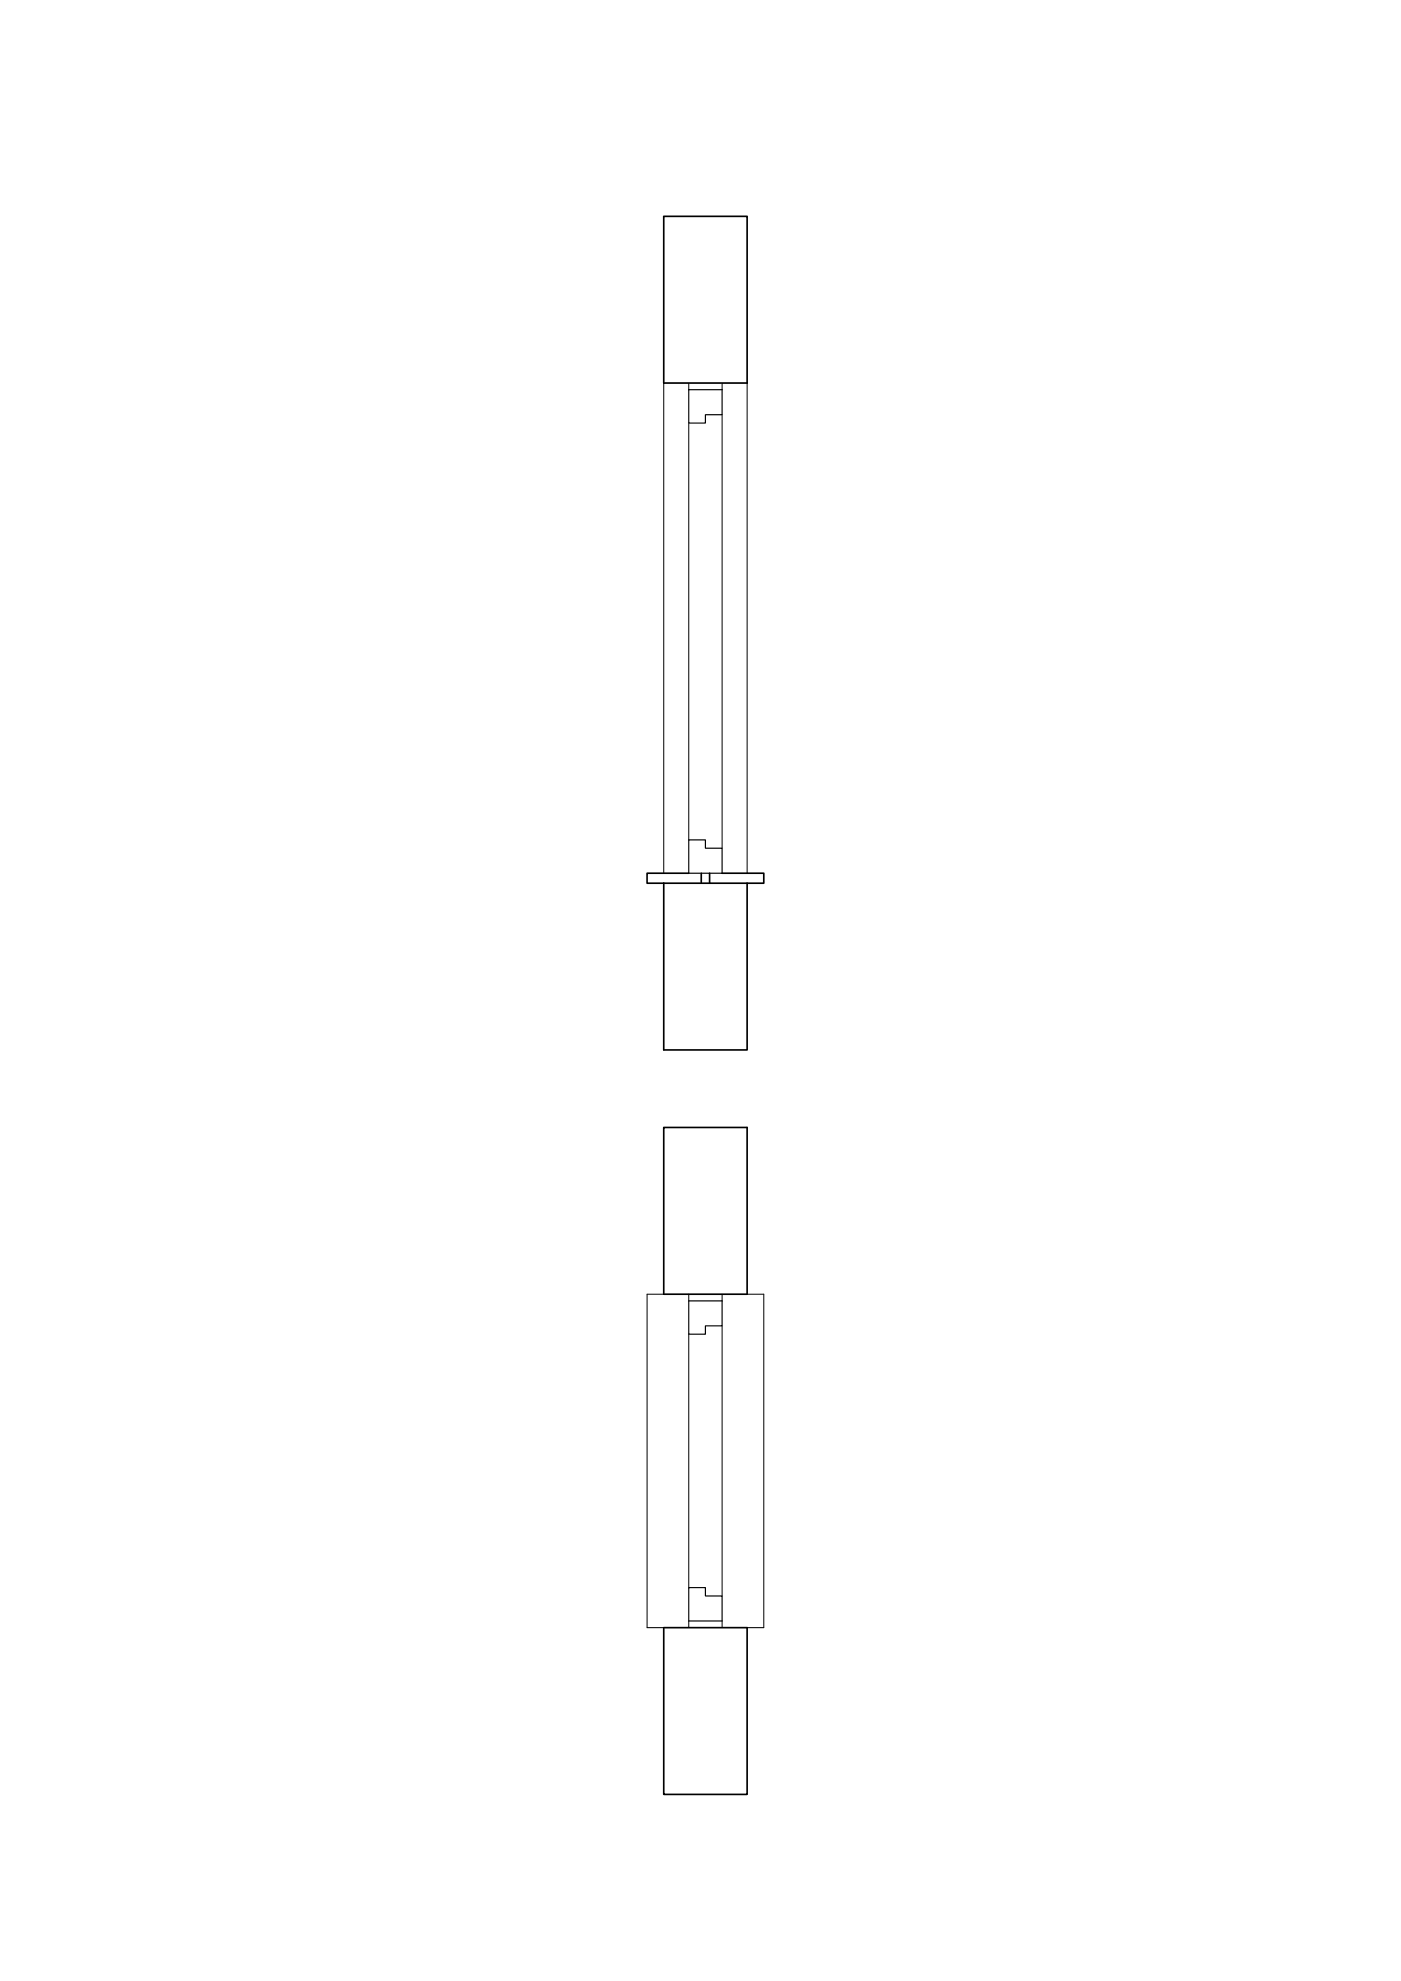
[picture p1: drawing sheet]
<svg xmlns="http://www.w3.org/2000/svg" width="420mm" height="594mm" viewBox="0 0 420 594" stroke-linecap="round" stroke-linejoin="round" font-family="sans-serif">
<!-- layer: A-WALL-FULL -->
<path d="M199.1 64.9h25v50h-25zM199.1 264.9v50h25v-50M199.1 264.9h25M206.6 261.9h-12.5v3h5M210.3 261.9v3M212.8 261.9v3M216.6 261.9h12.5v3h-5M199.1 338.1h25v50h-25zM199.1 488.1h25v50h-25z" fill="none" stroke="#000" stroke-width=".5"/>
<!-- layer: pryeccionines -->
<path d="M199.1 114.9v147M224.1 114.9v147M206.6 126.9v125M216.6 124.4v130M199.1 388.1h-5v100h5M216.6 397.6v81M224.1 388.1h5v100h-5M206.6 400.1v76" fill="none" stroke="#000" stroke-width=".3"/>
<!-- layer: seccionfina -->
<path d="M206.6 114.9v2M216.6 114.9v2M206.6 388.1v2M216.6 388.1v2M206.6 486.1v2M216.6 486.1v2" fill="none" stroke="#000" stroke-width=".3"/>
<!-- layer: sezionetelaio -->
<path d="M206.6 116.9h10v7.5h-5v2.5h-5zM206.6 251.9h5v2.5h5v7.5h-10zM206.6 390.1h10v7.5h-5v2.5h-5zM206.6 476.1h5v2.5h5v7.5h-10z" fill="none" stroke="#000" stroke-width=".35"/>
</svg>
